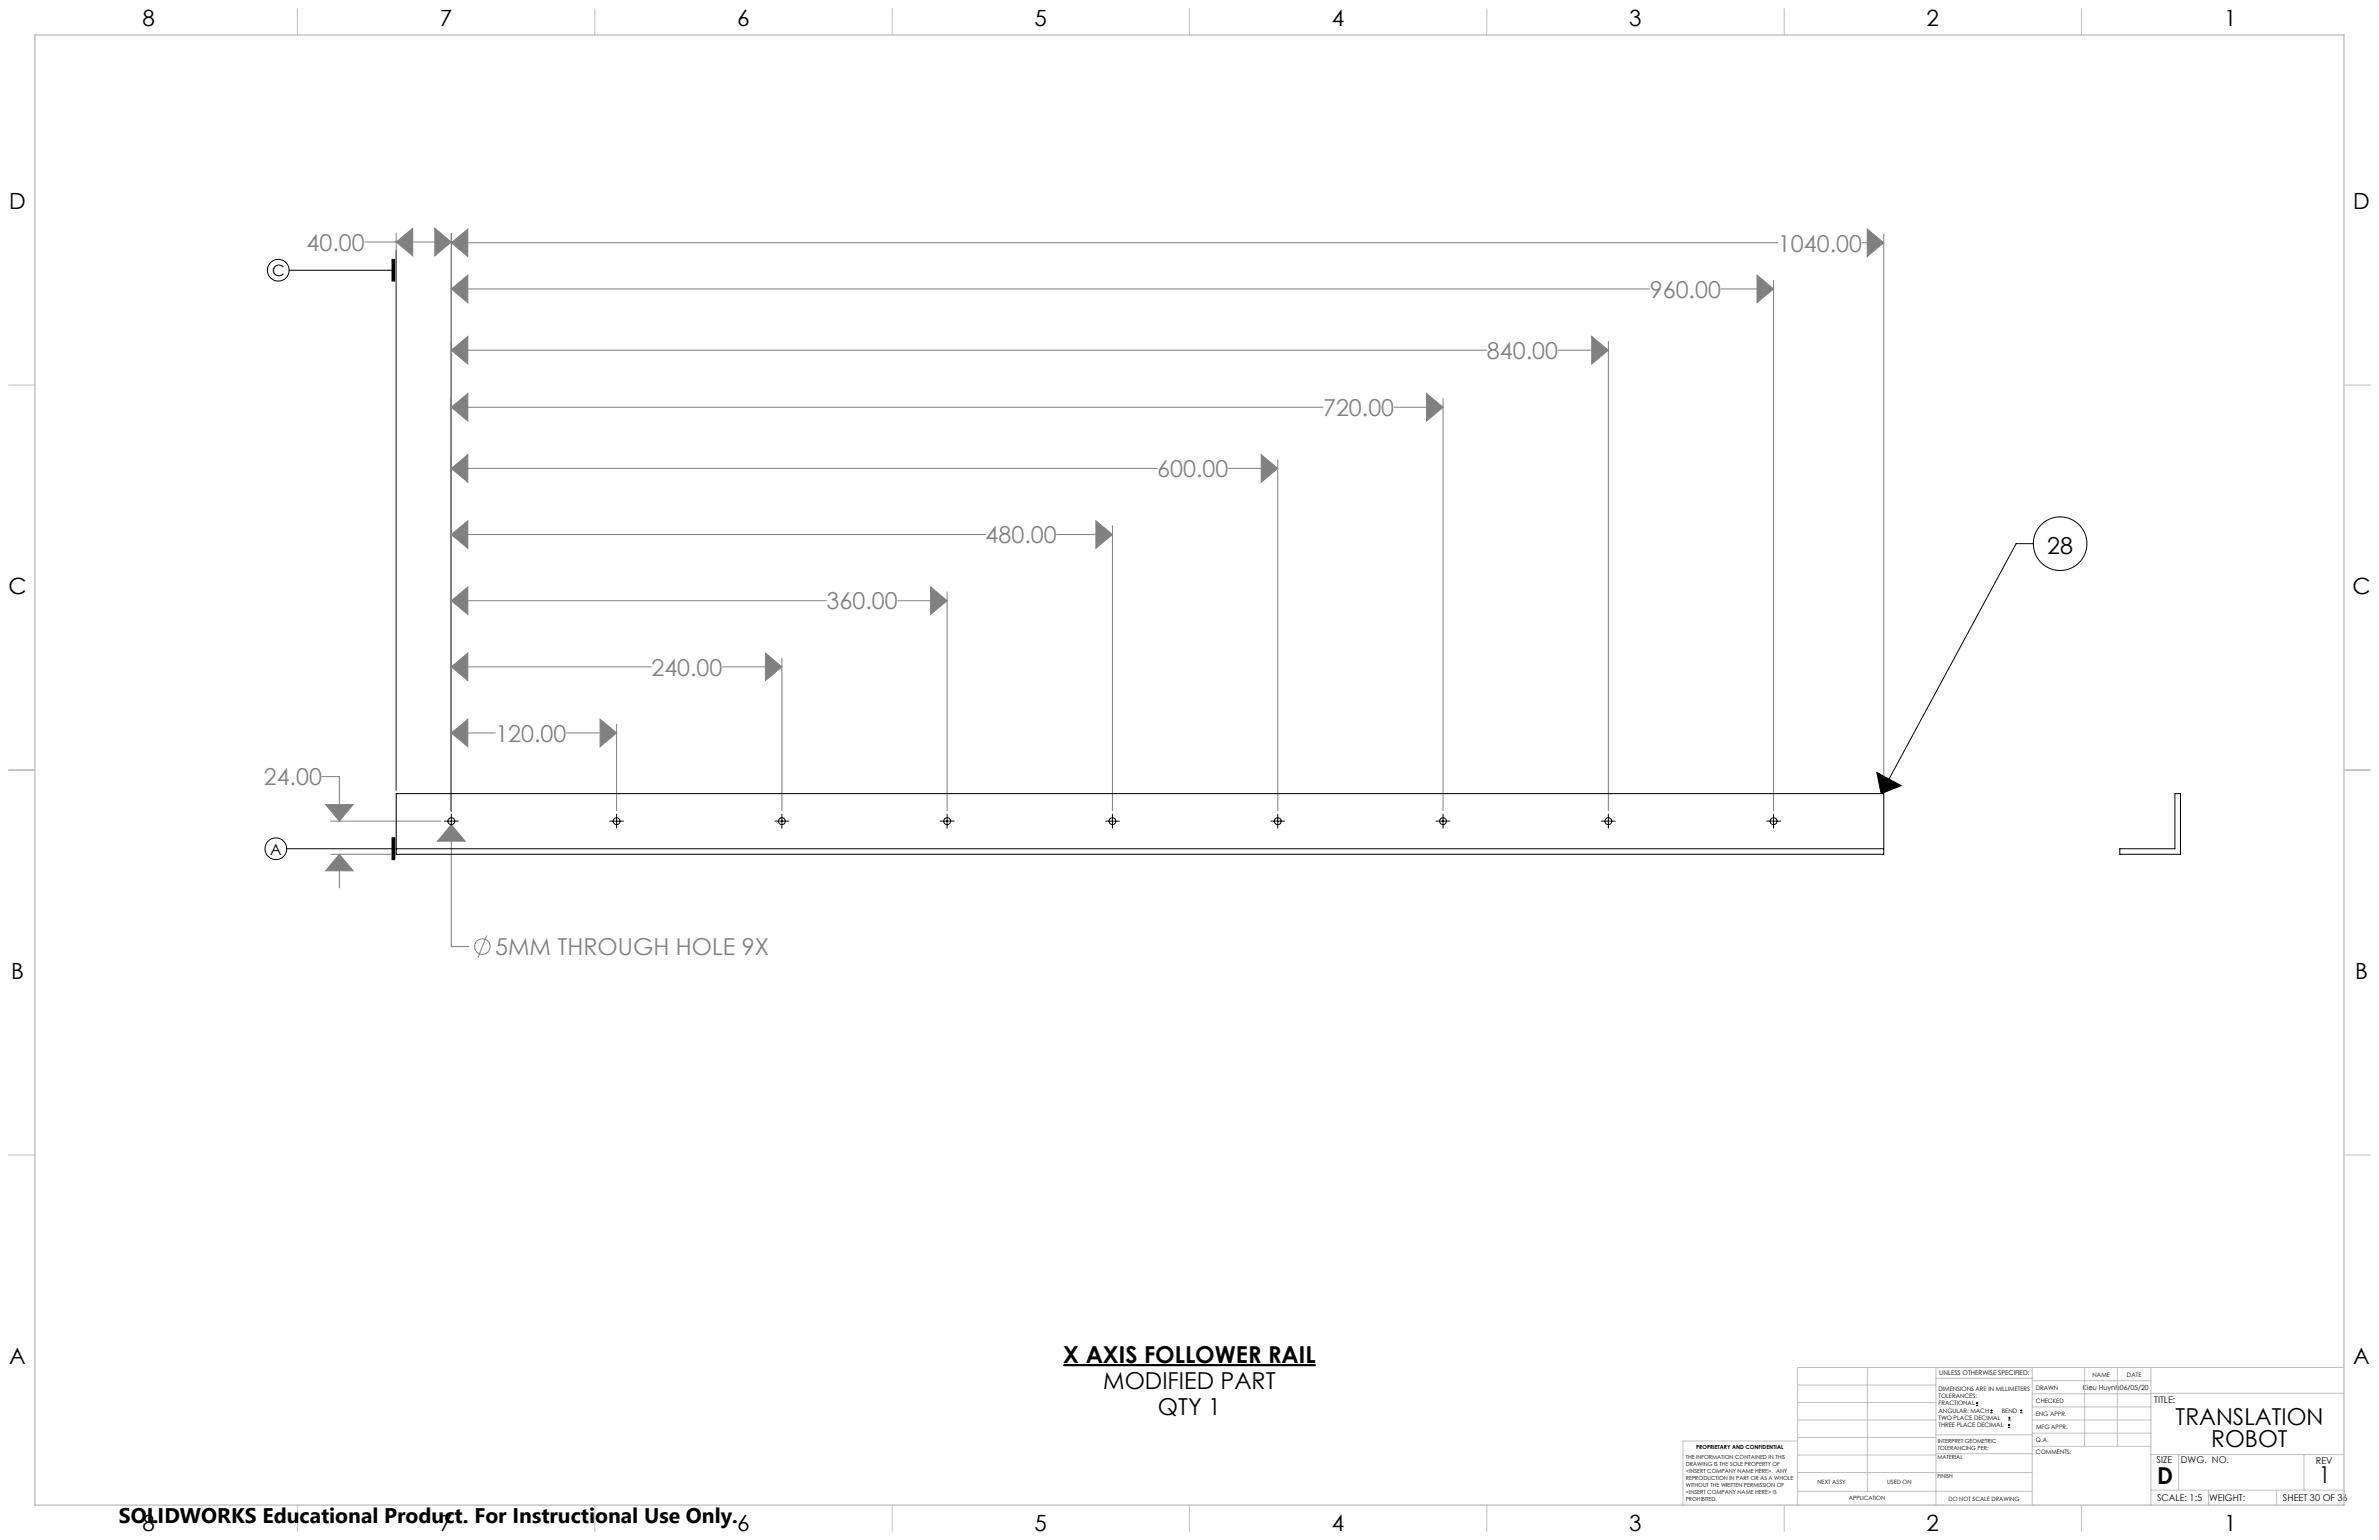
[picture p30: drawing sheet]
<svg xmlns="http://www.w3.org/2000/svg" width="864mm" height="559mm" viewBox="0 0 864 559" stroke-linecap="round" stroke-linejoin="round" font-family="sans-serif">
<defs><g id="words">
<g font-size="8.5" fill="#808080">
<text x="111.3" y="91">40.00</text>
<text x="645.4" y="91.3">1040.00</text>
<text x="598.9" y="108">960.00</text>
<text x="539.8" y="130.2">840.00</text>
<text x="480.3" y="150.9">720.00</text>
<text x="420.1" y="173.1">600.00</text>
<text x="357.8" y="197.2">480.00</text>
<text x="300.1" y="221.2">360.00</text>
<text x="236.5" y="245.2">240.00</text>
<text x="179.8" y="269.2">120.00</text>
<text x="95.8" y="285">24.00</text>
<text x="179.8" y="346.7">5MM THROUGH HOLE 9X</text>
</g>
<g font-size="8.5">
<text x="743.2" y="201.1">28</text>
<text x="386" y="494.4">X AXIS FOLLOWER RAIL</text>
<text x="400.5" y="503.9">MODIFIED PART</text>
<text x="420.3" y="513.4">QTY 1</text>
<text x="789.8" y="517.1">TRANSLATION</text>
<text x="802.7" y="525.2">ROBOT</text>
<text x="783.1" y="538.4">D</text>
<text x="841.8" y="538.3">1</text>
</g>
<g font-size="8.1">
<text x="51.7" y="9.3">8</text>
<text x="159.7" y="9.3">7</text>
<text x="267.6" y="9.3">6</text>
<text x="375.5" y="9.3">5</text>
<text x="483.5" y="9.3">4</text>
<text x="591.4" y="9.3">3</text>
<text x="699.4" y="9.3">2</text>
<text x="807.3" y="9.3">1</text>
<text x="3.3" y="76">D</text>
<text x="854.2" y="76">D</text>
<text x="3" y="215.7">C</text>
<text x="853.9" y="215.7">C</text>
<text x="4" y="355.4">B</text>
<text x="854.9" y="355.4">B</text>
<text x="3.3" y="495.1">A</text>
<text x="854.2" y="495.1">A</text>
<text x="51.7" y="555.4">8</text>
<text x="159.7" y="555.4">7</text>
<text x="267.6" y="555.4">6</text>
<text x="375.5" y="555.4">5</text>
<text x="483.5" y="555.4">4</text>
<text x="591.4" y="555.4">3</text>
<text x="699.4" y="555.4">2</text>
<text x="807.3" y="555.4">1</text>
</g>
<text font-size="7.7" x="43.2" y="552.5">SOLIDWORKS Educational Product. For Instructional Use Only.</text>
<g font-size="5.6">
<text x="98.7" y="100.2">C</text>
<text x="98.1" y="310.1">A</text>
</g>
<g font-size="3.4">
<text x="782" y="508.9">TITLE:</text>
<text x="782.9" y="531">SIZE</text>
<text x="791.7" y="531">DWG. NO.</text>
<text x="840.7" y="531.1">REV</text>
<text x="783" y="544.6">SCALE: 1:5</text>
<text x="801.9" y="544.7">WEIGHT:</text>
<text x="828.7" y="544.6">SHEET 30 OF 36</text>
</g>
<text font-size="2.5" x="756.1" y="504.2">Kieu Huynh06/05/20</text>
<text font-size="2.4" x="704" y="499.1">UNLESS OTHERWISE SPECIFIED:</text>
<g font-size="2.2">
<text x="759.6" y="499.5">NAME</text>
<text x="772.1" y="499.6">DATE</text>
<text x="703.7" y="504.7">DIMENSIONS ARE IN MILLIMETERS</text>
<text x="703.7" y="507.3">TOLERANCES:</text>
<text x="703.7" y="510">FRACTIONAL</text>
<text x="739" y="504.3">DRAWN</text>
<text x="739.1" y="509.2">CHECKED</text>
<text x="703.7" y="512.6">ANGULAR: MACH</text>
<text x="703.7" y="515.3">TWO PLACE DECIMAL</text>
<text x="726.7" y="512.6">BEND</text>
<text x="739" y="513.9">ENG APPR.</text>
<text x="703.7" y="517.9">THREE PLACE DECIMAL</text>
<text x="739.1" y="518.6">MFG APPR.</text>
<text x="739.1" y="523.3">Q.A.</text>
<text x="739.1" y="527.5">COMMENTS:</text>
</g>
<g font-size="2.1">
<text x="659.7" y="538.6">NEXT ASSY</text>
<text x="685.1" y="538.6">USED ON</text>
<text x="671.1" y="544.4">APPLICATION</text>
<text x="707.3" y="544.5">DO NOT SCALE DRAWING</text>
</g>
<g font-size="2">
<text x="615.7" y="525.8">PROPRIETARY AND CONFIDENTIAL</text>
<text x="703.4" y="523.5">INTERPRET GEOMETRIC</text>
<text x="703.4" y="526">TOLERANCING PER:</text>
<text x="612" y="529.4">THE INFORMATION CONTAINED IN THIS</text>
<text x="612" y="531.9">DRAWING IS THE SOLE PROPERTY OF</text>
<text x="703.3" y="529.6">MATERIAL</text>
<text x="612" y="534.5">&lt;INSERT COMPANY NAME HERE&gt;. ANY</text>
<text x="612" y="537">REPRODUCTION IN PART OR AS A WHOLE</text>
<text x="612" y="539.5">WITHOUT THE WRITTEN PERMISSION OF</text>
<text x="703.3" y="536.4">FINISH</text>
<text x="612" y="542">&lt;INSERT COMPANY NAME HERE&gt; IS</text>
<text x="612" y="544.6">PROHIBITED.</text>
</g>
</g></defs>
<g fill="none" stroke="#808080" stroke-width=".36">
<path d="M132.4 87.8h31.4M143.8 87.8l6-5v10zM143.8 84.6v202.1M157.8 82.8l6 5-6 5zM163.8 88.1l6-5v10zM163.8 84.6v209.6M163.8 88.1h481.6M637.8 99.8l6 5-6 5.1zM675.9 88.1h7.9M677.8 83.1l6 5-6 5zM683.8 84.9v201.8M163.8 104.8l6-5v10.1z"/>
<path d="M163.8 104.8h435.1M624.7 104.8h19.1M643.8 101.7v192.5M163.8 127.1l6-5v10zM163.8 127.1h376M565.6 127.1h18.2M577.8 122.1l6 5-6 5zM583.8 123.9v170.3M163.8 147.8l6-5v10zM163.8 147.8h316.5M506.1 147.8h17.7M517.8 142.8l6 5-6 5z"/>
<path d="M523.8 144.6v149.6M163.8 170l6-5v10zM163.8 170h256.3M445.9 170h17.9M457.8 165l6 5-6 5zM463.8 166.8v127.4M163.8 194l6-5v10zM163.8 194h194M383.6 194h20.2M397.8 189l6 5-6 5zM403.8 190.8v103.4M163.8 218l6-5v10z"/>
<path d="M163.8 218h136.3M325.9 218h17.9M337.8 213l6 5-6 5zM343.8 214.8v79.4M277.8 237l6 5-6 5zM283.8 238.8v55.4M163.8 242l6-5v10zM163.8 242h72.7M262.3 242h21.5M163.8 266l6-5v10zM163.8 266h16M205.6 266h18.2"/>
<path d="M217.8 261l6 5-6 5zM223.8 262.8v31.4M116.8 281.8h6.4v16.2M118.2 292h10l-5 6zM120 298h40.1M163.8 299.2l5 6h-10zM163.8 299.2v44.3h6.4M120 310h22.6M123.2 310l5 6h-10zM123.2 310v12.2M176.7 339.4l-3.2 8.1"/>
<circle cx="175.1" cy="343.5" r="2.82"/>
</g>
<path d="M386 495.3h91.6" fill="none" stroke="#000" stroke-width=".79" stroke-linecap="butt"/>
<g fill="none" stroke="#000" stroke-width=".36">
<path d="M105 98.1h37.3M142.3 94.1h1v7.9h-1zM143.8 90.9v195.8M738.1 197.3h-6.2l-49 90.7M161.3 298h5M163.8 295.5v5M221.3 298h5M223.8 295.5v5M281.3 298h5M283.8 295.5v5M341.3 298h5.1M343.8 295.5v5"/>
<path d="M401.3 298h5.1M403.8 295.5v5M461.3 298h5M463.8 295.5v5M521.3 298h5M523.8 295.5v5M581.3 298h5.1M583.8 295.5v5M641.3 298h5.1M643.8 295.5v5M681.3 280.3l8.8 4.8-7.2 2.9zM104.1 308h38.2"/>
<path d="M142.3 304h1v7.9h-1zM717.3 510h.8M717.3 509.1h.8M717.7 508.7v.9M722.5 512.6h.8M722.5 511.8h.8M722.9 511.4v.8M728.9 517.9h.8M728.9 517.1h.8M729 515.3h.9M729 514.5h.9M729.3 516.7v.8"/>
<path d="M729.4 514v.9M733.3 512.6h.8M733.3 511.8h.8M733.7 511.4v.8"/>
<circle cx="101" cy="98.1" r="3.9"/>
<circle cx="747.8" cy="197.3" r="9.7"/>
<circle cx="100.1" cy="308" r="3.9"/>
</g>
<g fill="none" stroke="#c0c0c0" stroke-width=".36">
<path d="M108 3.2v9.5M215.9 3.2v9.5M323.8 3.2v9.5M431.8 3.2v9.5M539.7 3.2v9.5M647.7 3.2v9.5M755.6 3.2v9.5M3.1 139.7h9.6M850.9 139.7h9.5M3.1 279.4h9.6M850.9 279.4h9.5M3.1 419.1h9.6"/>
<path d="M850.9 419.1h9.5M677.9 496.2v44.9M702.8 496.2v49.9M737.7 496.2v49.9M756.7 496.2v28.6M768.6 496.2v28.6M780.8 496.2v49.9M850.9 496.2h-198.4v49.9M652.5 515.3h50.3M652.5 508.9h50.3M652.5 502.6h50.3M702.8 500.1h34.9"/>
<path d="M737.7 510.5h43.1M737.7 505.7h43.1M737.7 501h43.1M737.7 515.3h43.1M780.8 505.6h70.1M652.5 534.3l85.2 .1M652.5 528h50.3M652.5 521.6h50.3M652.5 522.9h-41.6v23.2M702.8 527.5h35M702.8 520.6h35M737.7 520h43.1"/>
<path d="M737.8 524.8h43M780.8 527.8h70.1M790.9 527.8v12.9M836.4 527.8v12.9M108 546.1v9.6M215.9 546.1v9.6M323.8 546.1v9.6M431.8 546.1v9.6M539.7 546.1v9.6M647.7 546.1v9.6M652.5 541.1h85.2M755.6 546.1v9.6"/>
<path d="M780.8 540.7h70.1M801.7 540.7v5.4M826.4 540.7v5.4"/>
</g>
<path d="M12.7 12.7h838.2v533.4h-838.2z" fill="none" stroke="#c0c0c0" stroke-width=".5"/>
<g fill="#000">
<path d="M681.3 280.3l8.8 4.8-7.2 2.9z"/>
<path d="M142.3 304h1v7.9h-1zM142.3 94.1h1v7.9h-1z"/>
</g>
<path d="M143.8 87.8l6-5v10zM157.8 82.8l6 5-6 5zM163.8 299.2l-5 6h10zM163.8 266l6-5v10zM217.8 261l6 5-6 5zM163.8 242l6-5v10zM277.8 237l6 5-6 5zM163.8 218l6-5v10zM337.8 213l6 5-6 5zM163.8 194l6-5v10zM397.8 189l6 5-6 5zM163.8 170l6-5v10zM457.8 165l6 5-6 5zM163.8 147.8l6-5v10zM517.8 142.8l6 5-6 5zM163.8 127.1l6-5v10zM577.8 122.1l6 5-6 5zM637.8 99.8l6 5-6 5.1zM163.8 104.8l6-5v10.1zM163.8 88.1l6-5v10zM677.8 83.1l6 5-6 5zM123.2 310l5 6h-10zM118.2 292h10l-5 6z" fill="#808080"/>
<g fill="none" stroke="#000" stroke-width=".36">
<path d="M143.8 288h540v22h-540zM143.8 308h540M769.5 308h20v-20h2v22h-22z"/>
<circle cx="163.8" cy="298" r="1.25"/>
<circle cx="223.8" cy="298" r="1.25"/>
<circle cx="283.8" cy="298" r="1.25"/>
<circle cx="343.8" cy="298" r="1.26"/>
<circle cx="403.8" cy="298" r="1.26"/>
<circle cx="463.8" cy="298" r="1.25"/>
<circle cx="523.8" cy="298" r="1.25"/>
<circle cx="583.8" cy="298" r="1.26"/>
<circle cx="643.8" cy="298" r="1.26"/>
</g>
<use href="#words"/>
</svg>
